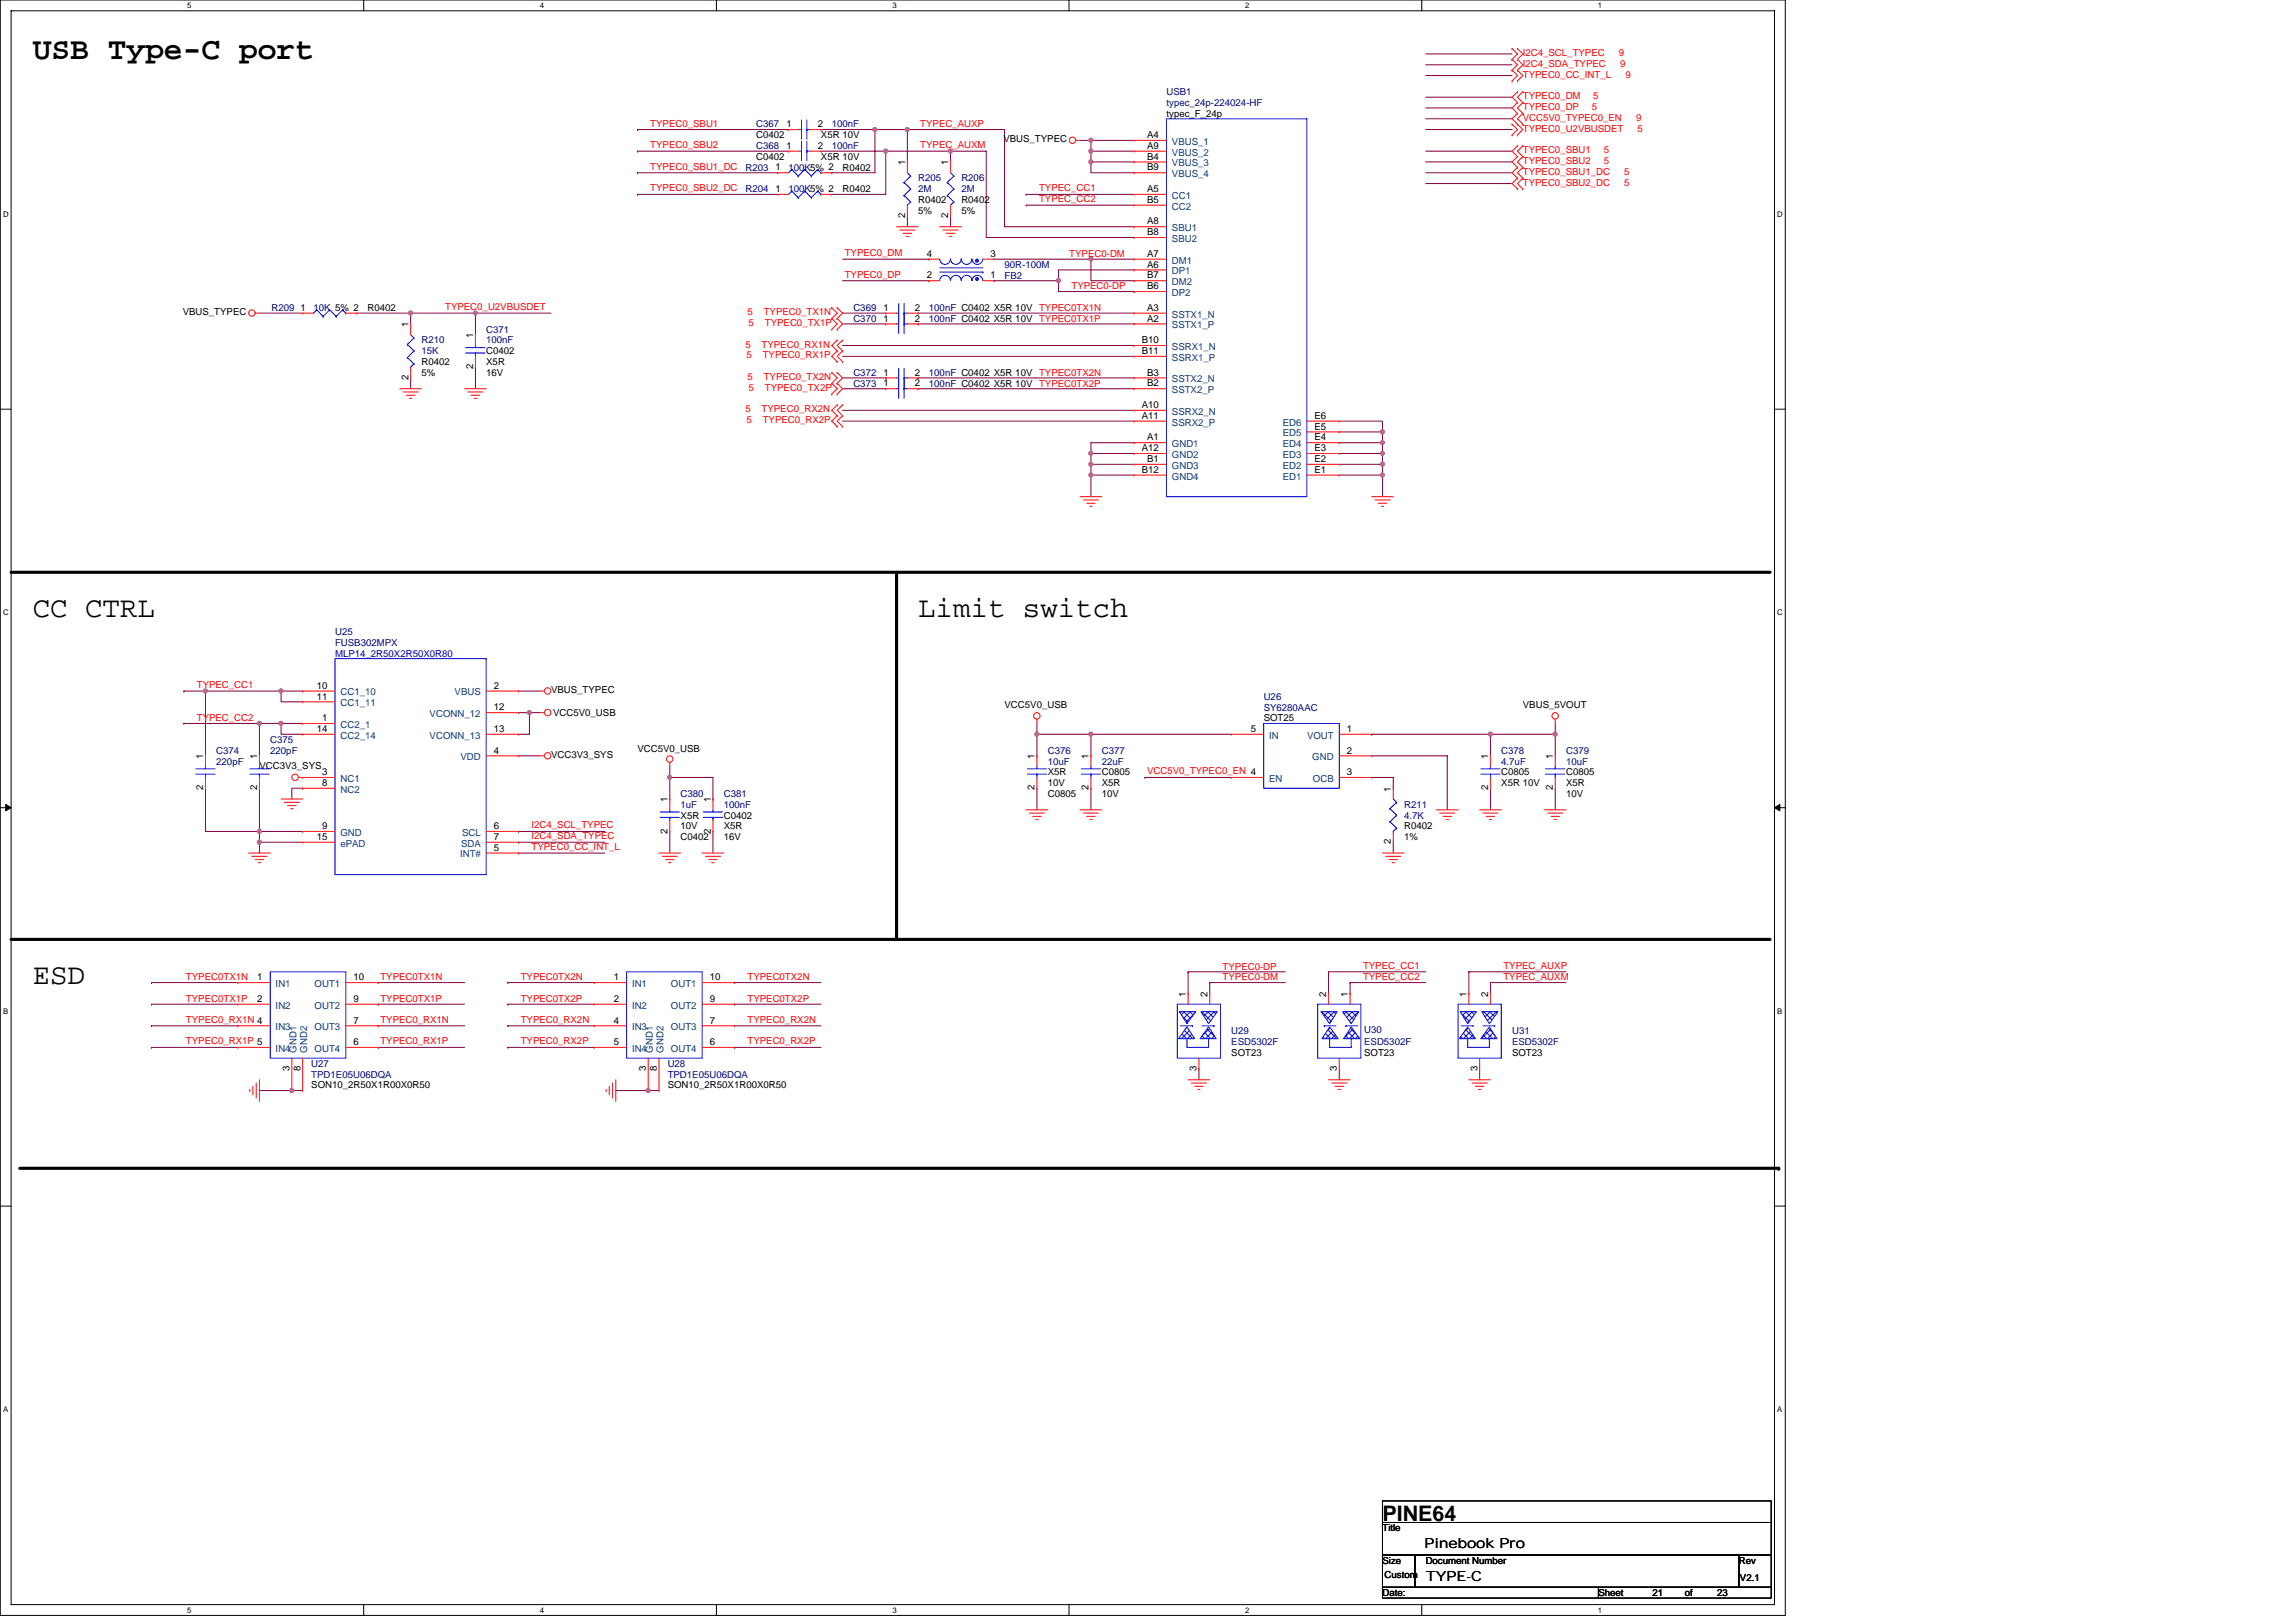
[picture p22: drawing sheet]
<svg xmlns="http://www.w3.org/2000/svg" width="297mm" height="210mm" viewBox="0 0 297 210" stroke-linecap="round" stroke-linejoin="round" font-family="sans-serif">
<defs><g id="words">
<text font-size="4" x="4.2" y="7.6">USB Type-C port</text>
<g font-size="3.8">
<text x="4.2" y="79.8">CC CTRL</text>
<text x="118.8" y="79.8">Limit switch</text>
<text x="4.2" y="127.3">ESD</text>
</g>
<text font-size="2.8" x="178.9" y="196.7">PINE64</text>
<g font-size="1.8">
<text x="184.3" y="200.2">Pinebook Pro</text>
<text x="184.4" y="204.6">TYPE-C</text>
</g>
<g font-size="1.2" fill="#f00">
<text x="197" y="10.1">TYPEC0_CC_INT_L</text>
<text x="197" y="8.7">I2C4_SDA_TYPEC</text>
<text x="197" y="7.3">I2C4_SCL_TYPEC</text>
<text x="209.4" y="7.3">9</text>
<text x="209.6" y="8.7">9</text>
<text x="210.3" y="10.1">9</text>
<text x="84.1" y="16.4">TYPEC0_SBU1</text>
<text x="119.1" y="16.4">TYPEC_AUXP</text>
<text x="197" y="12.8">TYPEC0_DM</text>
<text x="197" y="14.2">TYPEC0_DP</text>
<text x="197" y="15.6">VCC5V0_TYPEC0_EN</text>
<text x="197" y="17">TYPEC0_U2VBUSDET</text>
<text x="205.9" y="14.2">5</text>
<text x="206.1" y="12.8">5</text>
<text x="211.7" y="15.6">9</text>
<text x="211.8" y="17">5</text>
<text x="84.1" y="22">TYPEC0_SBU1_DC</text>
<text x="84.1" y="19.2">TYPEC0_SBU2</text>
<text x="119.1" y="19.2">TYPEC_AUXM</text>
<text x="197" y="21.2">TYPEC0_SBU2</text>
<text x="197" y="19.8">TYPEC0_SBU1</text>
<text x="197" y="22.6">TYPEC0_SBU1_DC</text>
<text x="207.5" y="21.2">5</text>
<text x="207.5" y="19.8">5</text>
<text x="210.1" y="22.6">5</text>
<text x="84.1" y="24.8">TYPEC0_SBU2_DC</text>
<text x="134.4" y="24.8">TYPEC_CC1</text>
<text x="134.4" y="26.2">TYPEC_CC2</text>
<text x="197" y="24">TYPEC0_SBU2_DC</text>
<text x="210.1" y="24">5</text>
<text x="109.3" y="33.1">TYPEC0_DM</text>
<text x="109.3" y="35.9">TYPEC0_DP</text>
<text x="138.3" y="33.3">TYPEC0-DM</text>
<text x="57.6" y="40.1">TYPEC0_U2VBUSDET</text>
<text x="96.7" y="40.8">5</text>
<text x="98.8" y="40.8">TYPEC0_TX1N</text>
<text x="138.6" y="37.4">TYPEC0-DP</text>
<text x="96.4" y="45">5</text>
<text x="96.6" y="46.4">5</text>
<text x="96.9" y="42.2">5</text>
<text x="98.5" y="45">TYPEC0_RX1N</text>
<text x="98.7" y="46.4">TYPEC0_RX1P</text>
<text x="99" y="42.2">TYPEC0_TX1P</text>
<text x="96.4" y="53.4">5</text>
<text x="96.7" y="49.2">5</text>
<text x="96.9" y="50.6">5</text>
<text x="98.5" y="53.4">TYPEC0_RX2N</text>
<text x="98.8" y="49.2">TYPEC0_TX2N</text>
<text x="99" y="50.6">TYPEC0_TX2P</text>
<text x="96.6" y="54.8">5</text>
<text x="98.7" y="54.8">TYPEC0_RX2P</text>
<text x="25.5" y="89">TYPEC_CC1</text>
<text x="25.5" y="93.2">TYPEC_CC2</text>
<text x="148.4" y="100.2">VCC5V0_TYPEC0_EN 4</text>
<text x="68.8" y="107.2">I2C4_SCL_TYPEC</text>
<text x="68.8" y="110">TYPEC0_CC_INT_L</text>
<text x="68.8" y="108.6">I2C4_SDA_TYPEC</text>
<text x="158.2" y="125.5">TYPEC0-DP</text>
<text x="176.3" y="125.3">TYPEC_CC1</text>
<text x="194.5" y="125.3">TYPEC_AUXP</text>
<text x="24.1" y="126.9">TYPEC0TX1N</text>
<text x="24.1" y="129.6">TYPEC0TX1P</text>
<text x="49.2" y="126.9">TYPEC0TX1N</text>
<text x="49.2" y="129.6">TYPEC0TX1P</text>
<text x="67.4" y="129.6">TYPEC0TX2P</text>
<text x="67.4" y="126.9">TYPEC0TX2N</text>
<text x="96.7" y="129.6">TYPEC0TX2P</text>
<text x="96.7" y="126.9">TYPEC0TX2N</text>
<text x="158.2" y="126.9">TYPEC0-DM</text>
<text x="176.3" y="126.7">TYPEC_CC2</text>
<text x="194.5" y="126.7">TYPEC_AUXM</text>
<text x="24.1" y="135.1">TYPEC0_RX1P 5</text>
<text x="24.1" y="132.3">TYPEC0_RX1N 4</text>
<text x="49.2" y="135.1">TYPEC0_RX1P</text>
<text x="49.2" y="132.3">TYPEC0_RX1N</text>
<text x="67.4" y="132.3">TYPEC0_RX2N</text>
<text x="67.4" y="135.1">TYPEC0_RX2P</text>
<text x="96.7" y="132.3">TYPEC0_RX2N</text>
<text x="96.7" y="135.1">TYPEC0_RX2P</text>
</g>
<g font-size="1.2" fill="#000080">
<text x="97.8" y="16.5">C367</text>
<text x="107.6" y="16.5">100nF</text>
<text x="150.9" y="12.3">USB1</text>
<text x="150.9" y="13.7">typec_24p-224024-HF</text>
<text x="96.4" y="22.1">R203</text>
<text x="97.8" y="19.3">C368</text>
<text x="102" y="22.1">100K5% 2</text>
<text x="107.6" y="19.3">100nF</text>
<text x="118.8" y="23.5">R205</text>
<text x="124.4" y="23.5">R206</text>
<text x="96.4" y="24.9">R204</text>
<text x="102" y="24.9">100K5% 2</text>
<text x="118.8" y="24.9">2M</text>
<text x="124.4" y="24.9">2M</text>
<text x="130" y="34.6">90R-100M</text>
<text x="35.1" y="40.2">R209</text>
<text x="40.6" y="40.2">10K 5% 2</text>
<text x="110.4" y="41.6">C370</text>
<text x="110.4" y="40.2">C369</text>
<text x="120.2" y="41.6">100nF C0402 X5R 10V TYPEC0TX1P</text>
<text x="120.2" y="40.2">100nF C0402 X5R 10V TYPEC0TX1N</text>
<text x="130" y="36">FB2</text>
<text x="54.5" y="44.4">R210</text>
<text x="54.5" y="45.8">15K</text>
<text x="62.9" y="43">C371</text>
<text x="62.9" y="44.4">100nF</text>
<text x="110.4" y="48.6">C372</text>
<text x="110.4" y="50">C373</text>
<text x="120.2" y="48.6">100nF C0402 X5R 10V TYPEC0TX2N</text>
<text x="120.2" y="50">100nF C0402 X5R 10V TYPEC0TX2P</text>
<text x="43.3" y="82.1">U25</text>
<text x="43.3" y="83.5">FUSB302MPX</text>
<text x="163.5" y="90.5">U26</text>
<text x="163.5" y="91.9">SY6280AAC</text>
<text x="28" y="97.5">C374</text>
<text x="28" y="98.9">220pF</text>
<text x="35" y="96.1">C375</text>
<text x="35" y="97.5">220pF</text>
<text x="135.5" y="97.5">C376</text>
<text x="135.5" y="98.9">10uF</text>
<text x="142.5" y="97.5">C377</text>
<text x="142.5" y="98.9">22uF</text>
<text x="194.2" y="97.5">C378</text>
<text x="194.2" y="98.9">4.7uF</text>
<text x="202.6" y="97.5">C379</text>
<text x="202.6" y="98.9">10uF</text>
<text x="88" y="103.1">C380</text>
<text x="88" y="104.5">1uF</text>
<text x="93.6" y="103.1">C381</text>
<text x="93.6" y="104.5">100nF</text>
<text x="181.6" y="104.5">R211</text>
<text x="181.6" y="105.9">4.7K</text>
<text x="159.3" y="133.8">U29</text>
<text x="159.3" y="135.2">ESD5302F</text>
<text x="176.5" y="133.7">U30</text>
<text x="176.5" y="135.2">ESD5302F</text>
<text x="195.6" y="133.8">U31</text>
<text x="195.6" y="135.2">ESD5302F</text>
<text x="40.3" y="138">U27</text>
<text x="40.3" y="139.4">TPD1E05U06DQA</text>
<text x="86.4" y="138">U28</text>
<text x="86.4" y="139.4">TPD1E05U06DQA</text>
</g>
<g font-size="1.2">
<text x="97.8" y="17.9">C0402</text>
<text x="101.7" y="16.5">1</text>
<text x="105.8" y="16.5">2</text>
<text x="106.2" y="17.9">X5R 10V</text>
<text x="148.4" y="17.9">A4</text>
<text x="150.9" y="15.1">typec_F_24p</text>
<text x="97.8" y="20.7">C0402</text>
<text x="100.3" y="22.1">1</text>
<text x="101.7" y="19.3">1</text>
<text x="105.8" y="19.3">2</text>
<text x="106.2" y="20.7">X5R 10V</text>
<text x="109" y="22.1">R0402</text>
<text x="117.1" y="21.4" transform="rotate(-90 117.1 21.4)">1</text>
<text x="122.7" y="21.4" transform="rotate(-90 122.7 21.4)">1</text>
<text x="129.8" y="18.4">VBUS_TYPEC</text>
<text x="148.4" y="19.3">A9</text>
<text x="148.4" y="22.1">B9</text>
<text x="148.4" y="20.7">B4</text>
<text x="100.3" y="24.8">1</text>
<text x="109" y="24.9">R0402</text>
<text x="117.1" y="28.2" transform="rotate(-90 117.1 28.2)">2</text>
<text x="118.8" y="26.3">R0402</text>
<text x="118.8" y="27.7">5%</text>
<text x="122.7" y="28.2" transform="rotate(-90 122.7 28.2)">2</text>
<text x="124.4" y="26.3">R0402</text>
<text x="124.4" y="27.7">5%</text>
<text x="148.4" y="24.8">A5</text>
<text x="148.4" y="29">A8</text>
<text x="148.4" y="26.2">B5</text>
<text x="119.9" y="33.2">4</text>
<text x="128.1" y="33.2">3</text>
<text x="148.4" y="34.6">A6</text>
<text x="148.4" y="33.2">A7</text>
<text x="148.4" y="30.4">B8</text>
<text x="23.6" y="40.8">VBUS_TYPEC</text>
<text x="38.9" y="40.2">1</text>
<text x="47.5" y="40.2">R0402</text>
<text x="114.3" y="41.6">1</text>
<text x="114.3" y="40.2">1</text>
<text x="118.4" y="41.6">2</text>
<text x="118.4" y="40.2">2</text>
<text x="119.9" y="36">2</text>
<text x="128.1" y="36">1</text>
<text x="148.4" y="41.6">A2</text>
<text x="148.4" y="40.2">A3</text>
<text x="148.4" y="36">B7</text>
<text x="148.4" y="37.4">B6</text>
<text x="52.8" y="42.3" transform="rotate(-90 52.8 42.3)">1</text>
<text x="54.5" y="47.2">R0402</text>
<text x="61.2" y="47.8" transform="rotate(-90 61.2 47.8)">2</text>
<text x="61.2" y="43.7" transform="rotate(-90 61.2 43.7)">1</text>
<text x="62.9" y="45.8">C0402</text>
<text x="62.9" y="47.2">X5R</text>
<text x="147.7" y="45.8">B11</text>
<text x="147.7" y="44.4">B10</text>
<text x="52.8" y="49.2" transform="rotate(-90 52.8 49.2)">2</text>
<text x="54.5" y="48.6">5%</text>
<text x="62.9" y="48.6">16V</text>
<text x="114.3" y="48.6">1</text>
<text x="114.3" y="50">1</text>
<text x="118.4" y="48.6">2</text>
<text x="118.4" y="50">2</text>
<text x="147.7" y="52.8">A10</text>
<text x="148.4" y="48.6">B3</text>
<text x="148.4" y="50">B2</text>
<text x="147.7" y="54.2">A11</text>
<text x="147.7" y="58.4">A12</text>
<text x="148.4" y="57">A1</text>
<text x="148.4" y="59.8">B1</text>
<text x="170" y="59.8">E2</text>
<text x="170" y="58.4">E3</text>
<text x="170" y="57">E4</text>
<text x="170" y="55.6">E5</text>
<text x="170" y="54.2">E6</text>
<text x="147.7" y="61.2">B12</text>
<text x="170" y="61.2">E1</text>
<text x="41" y="89.1">10</text>
<text x="63.9" y="89.1">2</text>
<text x="71.3" y="89.7">VBUS_TYPEC</text>
<text x="41" y="90.5">11</text>
<text x="41" y="94.7">14</text>
<text x="41.7" y="93.3">1</text>
<text x="63.9" y="91.9">12</text>
<text x="63.9" y="94.7">13</text>
<text x="71.6" y="92.6">VCC5V0_USB</text>
<text x="130" y="91.7">VCC5V0_USB</text>
<text x="161.8" y="94.7">5</text>
<text x="163.5" y="93.3">SOT25</text>
<text x="174.2" y="94.7">1</text>
<text x="197" y="91.7">VBUS_5VOUT</text>
<text x="26.3" y="98.2" transform="rotate(-90 26.3 98.2)">1</text>
<text x="33.3" y="98.2" transform="rotate(-90 33.3 98.2)">1</text>
<text x="33.6" y="99.5">VCC3V3_SYS</text>
<text x="41.7" y="100.3">3</text>
<text x="41.7" y="101.7">8</text>
<text x="63.9" y="97.5">4</text>
<text x="71.3" y="98.1">VCC3V3_SYS</text>
<text x="82.5" y="97.2">VCC5V0_USB</text>
<text x="133.9" y="98.2" transform="rotate(-90 133.9 98.2)">1</text>
<text x="135.5" y="100.3">X5R</text>
<text x="135.5" y="101.7">10V</text>
<text x="140.8" y="98.2" transform="rotate(-90 140.8 98.2)">1</text>
<text x="142.5" y="100.3">C0805</text>
<text x="142.5" y="101.7">X5R</text>
<text x="174.2" y="97.5">2</text>
<text x="174.2" y="100.3">3</text>
<text x="192.5" y="98.2" transform="rotate(-90 192.5 98.2)">1</text>
<text x="194.2" y="100.3">C0805</text>
<text x="194.2" y="101.7">X5R 10V</text>
<text x="200.9" y="98.2" transform="rotate(-90 200.9 98.2)">1</text>
<text x="202.6" y="100.3">C0805</text>
<text x="202.6" y="101.7">X5R</text>
<text x="26.3" y="102.3" transform="rotate(-90 26.3 102.3)">2</text>
<text x="33.3" y="102.3" transform="rotate(-90 33.3 102.3)">2</text>
<text x="41.7" y="107.3">9</text>
<text x="63.9" y="107.3">6</text>
<text x="86.4" y="107.8" transform="rotate(-90 86.4 107.8)">2</text>
<text x="86.4" y="103.8" transform="rotate(-90 86.4 103.8)">1</text>
<text x="88" y="105.9">X5R</text>
<text x="88" y="107.3">10V</text>
<text x="91.9" y="107.8" transform="rotate(-90 91.9 107.8)">2</text>
<text x="91.9" y="103.8" transform="rotate(-90 91.9 103.8)">1</text>
<text x="93.6" y="105.9">C0402</text>
<text x="93.6" y="107.3">X5R</text>
<text x="133.9" y="102.3" transform="rotate(-90 133.9 102.3)">2</text>
<text x="135.5" y="103.1">C0805</text>
<text x="140.8" y="102.3" transform="rotate(-90 140.8 102.3)">2</text>
<text x="142.5" y="103.1">10V</text>
<text x="180" y="102.4" transform="rotate(-90 180 102.4)">1</text>
<text x="181.6" y="107.3">R0402</text>
<text x="192.5" y="102.3" transform="rotate(-90 192.5 102.3)">2</text>
<text x="200.9" y="102.3" transform="rotate(-90 200.9 102.3)">2</text>
<text x="202.6" y="103.1">10V</text>
<text x="41" y="108.7">15</text>
<text x="63.9" y="110.1">5</text>
<text x="63.9" y="108.7">7</text>
<text x="88" y="108.7">C0402</text>
<text x="93.6" y="108.7">16V</text>
<text x="180" y="109.2" transform="rotate(-90 180 109.2)">2</text>
<text x="181.6" y="108.7">1%</text>
<text x="33.3" y="126.8">1</text>
<text x="33.3" y="129.6">2</text>
<text x="45.7" y="129.6">9</text>
<text x="45.7" y="126.8">10</text>
<text x="79.4" y="126.8">1</text>
<text x="79.4" y="129.6">2</text>
<text x="91.8" y="129.6">9</text>
<text x="91.8" y="126.8">10</text>
<text x="153.4" y="128.9" transform="rotate(-90 153.4 128.9)">1</text>
<text x="156.2" y="128.9" transform="rotate(-90 156.2 128.9)">2</text>
<text x="171.6" y="128.9" transform="rotate(-90 171.6 128.9)">2</text>
<text x="174.4" y="128.9" transform="rotate(-90 174.4 128.9)">1</text>
<text x="189.7" y="128.9" transform="rotate(-90 189.7 128.9)">1</text>
<text x="192.5" y="128.9" transform="rotate(-90 192.5 128.9)">2</text>
<text x="45.7" y="135.2">6</text>
<text x="45.7" y="132.4">7</text>
<text x="79.4" y="132.4">4</text>
<text x="79.4" y="135.2">5</text>
<text x="91.8" y="135.2">6</text>
<text x="91.8" y="132.4">7</text>
<text x="159.3" y="136.6">SOT23</text>
<text x="176.5" y="136.6">SOT23</text>
<text x="195.6" y="136.6">SOT23</text>
<text x="37.5" y="138.6" transform="rotate(-90 37.5 138.6)">3</text>
<text x="38.9" y="138.6" transform="rotate(-90 38.9 138.6)">8</text>
<text x="40.3" y="140.8">SON10_2R50X1R00X0R50</text>
<text x="83.6" y="138.6" transform="rotate(-90 83.6 138.6)">3</text>
<text x="85" y="138.6" transform="rotate(-90 85 138.6)">8</text>
<text x="86.4" y="140.8">SON10_2R50X1R00X0R50</text>
<text x="154.8" y="138.6" transform="rotate(-90 154.8 138.6)">3</text>
<text x="173" y="138.6" transform="rotate(-90 173 138.6)">3</text>
<text x="191.1" y="138.6" transform="rotate(-90 191.1 138.6)">3</text>
<text x="178.9" y="198.1">Title</text>
<text x="178.9" y="202.3">Size</text>
<text x="184.4" y="202.3">Document Number</text>
<text x="225" y="202.3">Rev</text>
<text x="178.9" y="206.5">Date:</text>
<text x="179.1" y="204.1">Custom</text>
<text x="206.8" y="206.5">Sheet</text>
<text x="213.8" y="206.5">21</text>
<text x="218" y="206.5">of</text>
<text x="222.2" y="206.5">23</text>
<text x="225.1" y="204.5">V2.1</text>
</g>
<g font-size="1.2" fill="#004080">
<text x="151.6" y="18.7">VBUS_1</text>
<text x="151.6" y="20.1">VBUS_2</text>
<text x="151.6" y="22.9">VBUS_4</text>
<text x="151.6" y="21.5">VBUS_3</text>
<text x="151.6" y="25.7">CC1</text>
<text x="151.6" y="29.9">SBU1</text>
<text x="151.6" y="27.1">CC2</text>
<text x="151.6" y="35.5">DP1</text>
<text x="151.6" y="34.1">DM1</text>
<text x="151.6" y="31.3">SBU2</text>
<text x="151.6" y="41.1">SSTX1_N</text>
<text x="151.6" y="36.9">DM2</text>
<text x="151.6" y="38.3">DP2</text>
<text x="151.6" y="42.5">SSTX1_P</text>
<text x="151.6" y="46.7">SSRX1_P</text>
<text x="151.6" y="45.3">SSRX1_N</text>
<text x="151.6" y="53.7">SSRX2_N</text>
<text x="151.6" y="49.5">SSTX2_N</text>
<text x="151.6" y="50.9">SSTX2_P</text>
<text x="151.6" y="57.8">GND1</text>
<text x="151.6" y="55.1">SSRX2_P</text>
<text x="151.6" y="59.2">GND2</text>
<text x="165.9" y="59.2">ED3</text>
<text x="165.9" y="57.8">ED4</text>
<text x="165.9" y="56.5">ED5</text>
<text x="165.9" y="55.1">ED6</text>
<text x="151.6" y="62">GND4</text>
<text x="151.6" y="60.6">GND3</text>
<text x="165.9" y="62">ED1</text>
<text x="165.9" y="60.6">ED2</text>
<text x="44" y="90">CC1_10</text>
<text x="58.8" y="90">VBUS</text>
<text x="44" y="94.2">CC2_1</text>
<text x="44" y="91.4">CC1_11</text>
<text x="44" y="95.6">CC2_14</text>
<text x="55.6" y="92.8">VCONN_12</text>
<text x="55.6" y="95.6">VCONN_13</text>
<text x="164.2" y="95.6">IN</text>
<text x="169.1" y="95.6">VOUT</text>
<text x="44" y="101.2">NC1</text>
<text x="59.6" y="98.4">VDD</text>
<text x="164.2" y="101.2">EN</text>
<text x="169.8" y="98.4">GND</text>
<text x="169.9" y="101.2">OCB</text>
<text x="44" y="102.6">NC2</text>
<text x="44" y="108.1">GND</text>
<text x="44" y="109.5">ePAD</text>
<text x="59.5" y="110.9">INT#</text>
<text x="59.6" y="109.5">SDA</text>
<text x="59.8" y="108.1">SCL</text>
<text x="35.7" y="127.7">IN1</text>
<text x="35.7" y="130.5">IN2</text>
<text x="40.7" y="130.5">OUT2</text>
<text x="40.7" y="127.7">OUT1</text>
<text x="81.8" y="127.7">IN1</text>
<text x="81.8" y="130.5">IN2</text>
<text x="86.8" y="130.5">OUT2</text>
<text x="86.8" y="127.7">OUT1</text>
<text x="35.7" y="133.3">IN3</text>
<text x="35.7" y="136.1">IN4</text>
<text x="38.4" y="136.2" transform="rotate(-90 38.4 136.2)">GND1</text>
<text x="39.7" y="136.2" transform="rotate(-90 39.7 136.2)">GND2</text>
<text x="40.7" y="136.1">OUT4</text>
<text x="40.7" y="133.3">OUT3</text>
<text x="81.8" y="133.3">IN3</text>
<text x="81.8" y="136.1">IN4</text>
<text x="84.5" y="136.2" transform="rotate(-90 84.5 136.2)">GND1</text>
<text x="85.8" y="136.2" transform="rotate(-90 85.8 136.2)">GND2</text>
<text x="86.8" y="136.1">OUT4</text>
<text x="86.8" y="133.3">OUT3</text>
</g>
<text font-size="1.2" fill="#0000a0" x="43.3" y="84.9">MLP14_2R50X2R50X0R80</text>
<g font-size="1">
<text x="24.2" y="1.1">5</text>
<text x="69.8" y="1.1">4</text>
<text x="115.5" y="1.1">3</text>
<text x="161.1" y="1.1">2</text>
<text x="206.7" y="1.1">1</text>
<text x=".4" y="28.1">D</text>
<text x="229.9" y="28.1">D</text>
<text x=".4" y="79.6">C</text>
<text x="229.9" y="79.6">C</text>
<text x=".4" y="131.2">B</text>
<text x="229.9" y="131.2">B</text>
<text x=".4" y="182.7">A</text>
<text x="229.9" y="182.7">A</text>
<text x="24.2" y="208.7">5</text>
<text x="69.8" y="208.7">4</text>
<text x="115.5" y="208.7">3</text>
<text x="161.1" y="208.7">2</text>
<text x="206.7" y="208.7">1</text>
</g>
</g></defs>
<path d="M0 0h231v209h-231zM1.4 1.4h228.2v206.2h-228.2z" fill="none" stroke="#000" stroke-width=".13"/>
<g fill="#fff">
<path d="M24.2 .1h.6v1.2h-.6z"/>
<path d="M24.2 207.8h.6v1.1h-.6z"/>
</g>
<path d="M47.1 0v1.4M47.1 207.6v1.4" fill="none" stroke="#000" stroke-width=".13"/>
<g fill="#fff">
<path d="M69.8 .1h.6v1.2h-.6z"/>
<path d="M69.8 207.8h.6v1.1h-.6z"/>
</g>
<path d="M92.7 0v1.4M92.7 207.6v1.4" fill="none" stroke="#000" stroke-width=".13"/>
<g fill="#fff">
<path d="M115.5 .1h.5v1.2h-.5z"/>
<path d="M115.5 207.8h.5v1.1h-.5z"/>
</g>
<path d="M138.3 0v1.4M138.3 207.6v1.4" fill="none" stroke="#000" stroke-width=".13"/>
<g fill="#fff">
<path d="M161.1 .1h.5v1.2h-.5z"/>
<path d="M161.1 207.8h.5v1.1h-.5z"/>
</g>
<path d="M183.9 0v1.4M183.9 207.6v1.4" fill="none" stroke="#000" stroke-width=".13"/>
<g fill="#fff">
<path d="M206.7 .1h.6v1.2h-.6z"/>
<path d="M206.7 207.8h.6v1.1h-.6z"/>
<path d="M.4 27.2h.7v1.1h-.7z"/>
<path d="M229.9 27.2h.7v1.1h-.7z"/>
<path d="M.4 78.7h.7v1.1h-.7z"/>
<path d="M229.9 78.7h.7v1.1h-.7z"/>
</g>
<path d="M0 52.9h1.4M229.6 52.9h1.4" fill="none" stroke="#000" stroke-width=".13"/>
<g fill="#fff">
<path d="M.4 130.3h.7v1.1h-.7z"/>
<path d="M229.9 130.3h.7v1.1h-.7z"/>
</g>
<path d="M0 104.5h1.4M229.6 104.5h1.4" fill="none" stroke="#000" stroke-width=".13"/>
<path d="M.7 104.1l.7 .4-.7 .4zM229.6 104.5l.7-.4v.8z" fill="#000" stroke="#000" stroke-width=".13"/>
<g fill="#fff">
<path d="M.4 181.8h.7v1.1h-.7z"/>
<path d="M229.9 181.8h.7v1.1h-.7z"/>
</g>
<path d="M0 156h1.4M229.6 156h1.4M178.9 194.2h50.2v2.8h-50.2zM178.9 197h50.2v4.2h-50.2zM178.9 201.2h4.1v4.2h-4.1zM178.9 205.4h27.9v1.4h-27.9zM183 201.2h42v4.2h-42zM206.8 205.4h22.3v1.4h-22.3zM225 201.2h4.1v4.2h-4.1z" fill="none" stroke="#000" stroke-width=".13"/>
<path d="M1.4 74h227.6M116 74v47.5M1.4 121.5h227.6M2.6 151.2h227.5M230.1 151.2h.1" fill="none" stroke="#000" stroke-width=".4"/>
<g fill="none" stroke="#800040" stroke-width=".13">
<path d="M82.5 16.8h.1M82.5 19.6h.1M82.5 19.6h19.5M82.5 16.8h19.5M106.2 16.8h7M106.2 19.6h8.4M113.2 16.8h.1M113.2 16.8v5.6h-5.6M113.2 16.8h16.8v12.5h16.7M114.6 19.6v5.5h-7M114.6 19.6h.1M114.6 19.6h8.4"/>
<path d="M117.4 16.8v4.2M117.4 16.8h.1M123 19.6v1.4M123 19.6h4.6v11.1h19.1M139.7 18.2h1.4M141.1 19.6h.1M141.1 18.2v1.4M141.1 18.2h.1M141.1 19.6v1.4M141.1 19.6h5.6M141.1 18.2h5.6M184.4 12.6h11.2"/>
<path d="M184.4 14h11.2M184.4 15.4h11.2M184.4 7h11.2M184.4 8.4h11.2M184.4 9.8h11.2M184.4 16.8h11.2M184.4 19.6h11.2M82.5 25.1h.1M82.5 22.4h.1M82.5 25.1h18.1M82.5 22.4h18.1M109 33.5h11.2"/>
<path d="M109 36.3h11.2M117.4 27.9v1.4M120.2 33.5h.1M120.2 36.3h.1M123 27.9v1.4M128.6 36.3h.1M128.6 33.5h18.1M128.6 36.3h8.3M132.8 25.1h.1M132.8 26.5h.1M132.8 25.1h13.9M132.8 26.5h13.9"/>
<path d="M136.9 36.3v1.4h9.8M141.1 33.5v2.8h5.6M141.1 33.5h.1M141.1 21h.1M141.1 21v1.4h5.6M141.1 21h5.6M146.7 37.7h.1M146.7 34.9h-9.8v1.4M184.4 22.4h11.2M184.4 23.7h11.2M184.4 21h11.2M33.6 40.5h5.6"/>
<path d="M46.1 40.5h7M53.1 48.9v1.4M53.1 40.5v1.4M53.1 40.5h.1M53.1 40.5h8.4M61.5 47.5v2.8M61.5 40.5v2.8M61.5 40.5h9.8M109 53.1h37.7M109 54.5h37.7M109 44.7h37.7M109 46.1h37.7"/>
<path d="M109 40.5h5.6M109 41.9h5.6M109 48.9h5.6M109 50.3h5.6M118.8 40.5h.1M118.8 41.9h.1M118.8 50.3h.1M118.8 48.9h.1M118.8 40.5h27.9M118.8 41.9h27.9M118.8 50.3h27.9M118.8 48.9h27.9"/>
<path d="M141.1 58.7h.1M141.1 58.7v1.4M141.1 58.7h5.6M146.7 57.3h-5.6v1.4M173.3 54.5h5.6v1.4M173.3 58.7h5.6M173.3 57.3h5.6M173.3 55.9h5.6M178.9 57.3v1.4M178.9 57.3h.1M178.9 58.7h.1M178.9 58.7v1.4"/>
<path d="M178.9 55.9h.1M178.9 55.9v1.4M141.1 60.1h.1M141.1 60.1v1.4M141.1 61.5h.1M141.1 61.5v2.8M141.1 60.1h5.6M141.1 61.5h5.6M173.3 60.1h5.6M173.3 61.5h5.6M178.9 60.1h.1M178.9 60.1v1.4"/>
<path d="M178.9 61.5h.1M178.9 61.5v2.8M23.8 93.6h.1M23.8 89.4h.1M23.8 93.6h12.6M23.8 89.4h12.6M26.6 89.4v8.4M26.6 89.4h.1M33.6 93.6v4.2M33.6 93.6h.1M36.4 93.6v1.4h2.8M36.4 93.6h2.8"/>
<path d="M36.4 89.4v1.4h2.8M36.4 89.4h2.8M67.1 97.8h2.8M67.1 89.4h2.8M67.1 92.2h1.4M68.5 92.2h1.4M68.5 92.2v2.8h-1.4M68.5 92.2h.1M86.7 99.2v1.4M134.2 95v2.8M134.2 95h.1M134.2 93.6v1.4"/>
<path d="M134.2 95h25.1M141.1 95h.1M141.1 95v2.8M177.5 95h.1M177.5 97.8h9.7v7M177.5 95h23.7M192.8 95v2.8M192.8 95h.1M201.2 93.6v1.4M201.2 95v2.8M26.6 102v5.6h7M33.6 102h.1"/>
<path d="M33.6 107.6h5.6M33.6 107.6v1.4M33.6 109h5.6M33.6 109h.1M33.6 102v5.6M33.6 109v1.4M39.2 102h-1.4v1.4M39.2 102h.1M67.1 110.4h.1M67.1 107.6h.1M67.1 109h.1M67.1 110.4h11.2"/>
<path d="M67.1 107.6h11.2M67.1 109h11.2M86.7 107.6v2.8M86.7 100.6h.1M86.7 100.6h5.5v2.8M86.7 100.6v2.8M92.2 107.6v2.8M134.2 102v2.8M141.1 102v2.8M148.1 100.6h.1M148.1 100.6h11.2M177.5 100.6h2.8v1.4"/>
<path d="M180.3 109v1.4M192.8 102v2.8M201.2 102v2.8M19.6 127.1h.1M19.6 129.9h.1M19.6 135.5h.1M19.6 132.7h.1M19.6 127.1h11.2M19.6 129.9h11.2M19.6 132.7h11.2M19.6 135.5h11.2M48.9 127.1h.1"/>
<path d="M48.9 129.9h.1M48.9 135.5h.1M48.9 132.7h.1M48.9 127.1h11.2M48.9 129.9h11.2M48.9 132.7h11.2M48.9 135.5h11.2M65.7 129.9h.1M65.7 127.1h.1M65.7 132.7h.1M65.7 135.5h.1M65.7 127.1h11.2"/>
<path d="M65.7 129.9h11.2M65.7 132.7h11.2M65.7 135.5h11.2M95 129.9h.1M95 127.1h.1M95 132.7h.1M95 135.5h.1M95 127.1h11.2M95 129.9h11.2M95 132.7h11.2M95 135.5h11.2M153.7 125.7h.1"/>
<path d="M153.7 125.7v2.8M153.7 125.7h12.6M155.1 138.3v1.4M156.5 127.1h.1M156.5 127.1v1.4M156.5 127.1h9.8M171.9 125.7h.1M171.9 125.7v2.8M171.9 125.7h12.5M173.3 138.3v1.4M174.7 127.1h.1M174.7 127.1v1.4"/>
<path d="M174.7 127.1h9.7M190 125.7h.1M190 125.7v2.8M190 125.7h12.6M191.4 138.3v1.4M192.8 127.1h.1M192.8 127.1v1.4M192.8 127.1h9.8M33.6 141.1h.1M33.6 141.1h5.6M79.7 141.1h4.2M83.9 141.1h.1"/>
<path d="M83.9 141.1h1.4"/>
</g>
<g fill="#f0f" stroke="#f0f" stroke-width=".13">
<circle cx="36.3" cy="93.6" r=".27"/>
<circle cx="36.3" cy="89.4" r=".27"/>
<circle cx="26.6" cy="89.4" r=".27"/>
<circle cx="33.6" cy="107.6" r=".27"/>
<circle cx="33.6" cy="93.6" r=".27"/>
<circle cx="68.5" cy="92.2" r=".27"/>
<circle cx="141.1" cy="58.7" r=".27"/>
<circle cx="141.1" cy="60.1" r=".27"/>
<circle cx="141.1" cy="61.5" r=".27"/>
<circle cx="141.1" cy="33.5" r=".27"/>
<circle cx="33.6" cy="109" r=".27"/>
<circle cx="141.1" cy="19.5" r=".27"/>
<circle cx="141.1" cy="18.1" r=".27"/>
<circle cx="141.1" cy="20.9" r=".27"/>
<circle cx="117.4" cy="16.8" r=".27"/>
<circle cx="113.2" cy="16.8" r=".27"/>
<circle cx="123" cy="19.5" r=".27"/>
<circle cx="114.6" cy="19.5" r=".27"/>
<circle cx="37.7" cy="141.1" r=".27"/>
<circle cx="83.8" cy="141.1" r=".27"/>
<circle cx="192.8" cy="95" r=".27"/>
<circle cx="141.1" cy="95" r=".27"/>
<circle cx="134.1" cy="95" r=".27"/>
<circle cx="201.2" cy="95" r=".27"/>
<circle cx="61.5" cy="40.5" r=".27"/>
<circle cx="53.1" cy="40.5" r=".27"/>
<circle cx="86.6" cy="100.6" r=".27"/>
<circle cx="136.9" cy="36.3" r=".27"/>
<circle cx="178.8" cy="57.3" r=".27"/>
<circle cx="178.8" cy="58.7" r=".27"/>
<circle cx="178.8" cy="60.1" r=".27"/>
<circle cx="178.8" cy="61.5" r=".27"/>
<circle cx="178.8" cy="55.9" r=".27"/>
</g>
<g fill="none" stroke="#f00" stroke-width=".13">
<path d="M102 19.6h.1M102 19.6h1.4M104.8 19.6h1.4M106.2 19.6h.1M139.2 18.2h.5M195.6 10.5h.1M195.6 9.1h.1M195.6 17.5h.1M195.6 16.1h.1M195.6 7.7h.1M195.6 6.3h.1M195.6 9.1l.7 .7-.7 .7"/>
<path d="M195.6 16.1l.7 .7-.7 .7M195.6 7.7l.7 .7-.7 .7M195.6 6.3l.7 .7-.7 .7M196.3 11.9h.1M196.3 13.3h.1M196.3 14.7h.1M196.3 16.1h.1M196.3 10.5h.1M196.3 9.1h.1M196.3 17.5h.1M196.3 18.9h.1M196.3 7.7h.1"/>
<path d="M196.3 6.3h.1M196.3 11.9l-.7 .7 .7 .7M196.3 13.3l-.7 .7 .7 .7M196.3 14.7l-.7 .7 1.4 1.4-.7 .7M196.3 9.1l.7 .7-.7 .7M196.3 18.9l-.7 .7 .7 .7M196.3 7.7l.7 .7-.7 .7M196.3 6.3l.7 .7-.7 .7M197 13.3h.1M197 11.9h.1M197 14.7h.1M197 16.1h.1"/>
<path d="M197 18.9h.1M197 11.9l-.7 .7 .7 .7M197 13.3l-.7 .7 .7 .7M197 14.7l-.7 .7 .7 .7M197 18.9l-.7 .7 .7 .7M107.6 39.8h.1M107.6 39.8l.7 .7-.7 .7M108.3 39.8h.1M108.3 39.8l.7 .7-.7 .7M116 29.3h2.8M116.4 29.8h2M116.8 30.2h1.1"/>
<path d="M117.2 30.6h.3M120.2 36.3h.1M120.2 33.5h.1M120.2 36.3h1.4M120.2 33.5h1.4M121.6 29.3h2.8M122 29.8h1.9M122.4 30.2h1.1M122.8 30.6h.3M127.2 36.3h1.4M127.2 33.5h1.4M128.6 36.3h.1"/>
<path d="M128.6 33.5h.1M196.3 21.7h.1M196.3 20.3h.1M196.3 24.4h.1M196.3 23.1h.1M196.3 20.3l-.7 .7 .7 .7M196.3 23.1l-.7 .6 .7 .7M196.3 21.7l-.7 .7 .7 .7M197 20.3h.1M197 21.7h.1M197 23.1h.1M197 24.4h.1"/>
<path d="M197 20.3l-.7 .7 .7 .7M197 23.1l-.7 .6 .7 .7M197 21.7l-.7 .7 .7 .7M33 40.5h.6M39.2 40.5h.1M39.2 40.5h1.4M44.7 40.5h1.4M46.1 40.5h.1M51.7 50.3h2.8M52.2 50.7h1.9M52.6 51.1h1.1M53 51.5h.3"/>
<path d="M53.1 41.9h.1M53.1 48.9h.1M53.1 41.9v1.4M53.1 47.5v1.4M60.1 50.3h2.8M60.5 50.7h2M61 51.1h1.1M61.4 51.5h.3M107.6 41.2h.1M107.6 42.6h.1M107.6 49.6h.1M107.6 48.2h.1"/>
<path d="M107.6 51h.1M107.6 41.2l.7 .7-.7 .7M107.6 48.2l.7 .7-.7 .7M107.6 49.6l.7 .7-.7 .7M108.3 41.2h.1M108.3 42.6h.1M108.3 48.2h.1M108.3 49.6h.1M108.3 51h.1M108.3 44h.1M108.3 45.4h.1M108.3 46.8h.1"/>
<path d="M108.3 52.4h.1M108.3 53.8h.1M108.3 55.2h.1M108.3 41.2l.7 .7-.7 .7M108.3 48.2l.7 .7-.7 .7M108.3 49.6l.7 .7-.7 .7M108.3 44l-.7 .7 .7 .7M108.3 45.4l-.7 .7 .7 .7M108.3 52.4l-.7 .7 .7 .7M108.3 53.8l-.7 .7 .7 .7M109 44h.1M109 45.4h.1"/>
<path d="M109 46.8h.1M109 52.4h.1M109 53.8h.1M109 55.2h.1M109 44l-.7 .7 .7 .7M109 45.4l-.7 .7 .7 .7M109 52.4l-.7 .7 .7 .7M109 53.8l-.7 .7 .7 .7M114.6 41.9h.1M114.6 48.9h.1M114.6 41.9h1.4M114.6 48.9h1.4"/>
<path d="M117.4 41.9h1.4M117.4 48.9h1.4M118.8 41.9h.1M118.8 48.9h.1M139.7 64.3h2.8M140.2 64.7h1.9M140.6 65.1h1.1M141 65.5h.3M177.5 64.3h2.8M177.9 64.7h1.9M178.3 65.1h1.1M178.7 65.5h.3"/>
<path d="M33.6 97.8h.1M33.6 97.8v1.4M69.9 92.2h.5M69.9 89.4h.5M69.9 97.8h.5M86.7 98.6v.6M134.2 93v.6M141.1 97.8h.1M141.1 97.8v1.4M159.3 95h.1M159.3 95h4.2M173.3 97.8h4.2"/>
<path d="M173.3 95h4.2M177.5 97.8h.1M177.5 95h.1M201.2 93v.6M201.2 97.8h.1M201.2 97.8v1.4M32.2 110.4h2.8M32.6 110.8h1.9M33 111.2h1.1M33.4 111.6h.3M33.6 102h.1M33.6 100.6v1.4"/>
<path d="M36.4 103.4h2.8M36.8 103.8h1.9M37.2 104.2h1.1M37.6 104.6h.3M38.6 100.6h.6M85.3 110.4h2.8M85.7 110.8h1.9M86.1 111.2h1.1M86.5 111.6h.3M90.8 110.4h2.8M91.3 110.8h1.9M91.7 111.2h1.1"/>
<path d="M92.1 111.6h.3M132.8 104.8h2.7M133.2 105.2h1.9M133.6 105.6h1.1M134 106h.3M139.7 104.8h2.8M140.2 105.2h1.9M140.6 105.6h1.1M141 106h.3M141.1 102h.1M141.1 100.6v1.4M159.3 100.6h.1"/>
<path d="M159.3 100.6h4.2M173.3 100.6h4.2M177.5 100.6h.1M178.9 110.4h2.7M179.3 110.8h1.9M179.7 111.2h1.1M180.1 111.6h.3M185.8 104.8h2.8M186.3 105.2h1.9M186.7 105.6h1.1M187.1 106h.3M191.4 104.8h2.8"/>
<path d="M191.9 105.2h1.9M192.3 105.6h1.1M192.7 106h.3M199.8 104.8h2.8M200.2 105.2h2M200.7 105.6h1.1M201.1 106h.3M201.2 102h.1M201.2 100.6v1.4M33.6 139.7v2.8M76.9 127.1h.1M76.9 129.9h.1"/>
<path d="M76.9 132.7h.1M76.9 135.5h.1M76.9 127.1h4.2M76.9 129.9h4.2M76.9 132.7h4.2M76.9 135.5h4.2M79.7 139.7v2.8M83.9 136.9v4.2M85.3 136.9v4.2M90.8 127.1h4.2M90.8 129.9h4.2M90.8 132.7h4.2"/>
<path d="M90.8 135.5h4.2M95 135.5h.1M95 132.7h.1M95 129.9h.1M95 127.1h.1M153.7 139.7h2.8M171.9 139.7h2.8M190 139.7h2.8M32.3 140.9v.3M32.7 140.5v1.1M33.1 140.1v2M78.4 140.9v.3"/>
<path d="M78.8 140.5v1.1M79.2 140.1v2M83.9 141.1h.1M85.3 141.1h.1M154.1 140.1h2M154.6 140.5h1.1M155 140.9h.3M172.3 140.1h1.9M172.7 140.5h1.1M173.1 140.9h.3M190.5 140.1h1.9M190.9 140.5h1.1"/>
<path d="M191.3 140.9h.3"/>
<circle cx="138.8" cy="18.1" r=".42"/>
<circle cx="32.6" cy="40.5" r=".42"/>
<circle cx="70.8" cy="89.4" r=".42"/>
<circle cx="70.8" cy="97.8" r=".42"/>
<circle cx="70.8" cy="92.2" r=".42"/>
<circle cx="86.6" cy="98.2" r=".42"/>
<circle cx="134.1" cy="92.6" r=".42"/>
<circle cx="201.2" cy="92.6" r=".42"/>
<circle cx="38.2" cy="100.6" r=".42"/>
</g>
<g fill="none" stroke="#00f" stroke-width=".13">
<path d="M103.4 19.6h.3M103.7 18.3v2.5M104.4 18.3v2.5M104.4 19.6h.1M104.4 19.6h.4M121.6 33.5a.69 .69 0 0 0 .7 .7 .69 .69 0 0 0 .7-.7 .7 .7 0 0 0 .7 .7 .7 .7 0 0 0 .7-.7 .7 .7 0 0 0 .6 .7 .7 .7 0 0 0 .7-.7M121.6 36.3a.7 .7 0 0 1 .7-.7 .7 .7 0 0 1 .7 .7 .7 .7 0 0 1 .7-.7 .7 .7 0 0 1 .7 .7 .69 .69 0 0 1 .7-.7 .69 .69 0 0 1 .6 .7M121.6 34.6h5.6M121.6 35.2h5.6M125.8 33.5a.69 .69 0 0 0 .7 .7 .69 .69 0 0 0 .6-.7M125.8 36.3a.69 .69 0 0 1 .7-.7 .69 .69 0 0 1 .6 .7M127.2 35.2h.1"/>
<path d="M41 40.1h.1M41 40.1l-.4 .4M41 40.1l.8 .8M41.8 40.9h.1M42.6 40.1h.1M42.6 40.1l-.8 .8M42.6 40.1l.9 .8M43.5 40.9h.1M44.3 40.1h.1M44.3 40.1l-.8 .8M44.3 40.1l.4 .4M44.7 40.5h.1"/>
<path d="M52.7 44.6h.1M52.7 46.2h.1M52.7 44.6l.8 .8M52.7 46.2l.8 .9M53.1 47.5h.1M53.1 43.3l.4 .4M53.5 43.7h.1M53.5 45.4h.1M53.5 47.1h.1M53.5 43.7l-.8 .9M53.5 45.4l-.8 .8M53.5 47.1l-.4 .4"/>
<path d="M116 41.9h.3M116 48.9h.3M116.3 40.7v2.5M116.3 47.6v2.5M117 40.7v2.5M117 41.9h.1M117 47.6v2.5M117 48.9h.1M117 41.9h.4M117 48.9h.4M32.3 99.5h2.5M33.6 99.2v.3"/>
<path d="M139.9 99.5h2.5M141.1 99.2v.3M163.5 93.6h9.8v8.4h-9.8zM200 99.5h2.5M201.2 99.2v.3M32.3 100.2h2.5M33.6 100.2h.1M33.6 100.2v.4M139.9 100.2h2.5M141.1 100.2h.1M141.1 100.2v.4M200 100.2h2.5"/>
<path d="M201.2 100.2h.1M201.2 100.2v.4M81.1 125.7h9.7v11.2h-9.7zM172 134.4v1.1h2.8v-1.1M172 134.4h.1"/>
</g>
<g fill="#00f" stroke="#00f" stroke-width=".13">
<circle cx="126.4" cy="36.1" r=".2"/>
<circle cx="126.4" cy="33.7" r=".2"/>
</g>
<path d="M174.8 132.9l1.1 1.5h-2.1z" fill="#fff"/>
<path d="M174.8 132.9l1.1 1.5h-2.1z" fill="#00f" stroke="#00f" stroke-width=".13"/>
<path d="M174.1 132.7h.1M174.1 132.7h1.5" fill="none" stroke="#00f" stroke-width=".13"/>
<path d="M173.7 130.9h2.1l-1 1.5z" fill="#fff"/>
<path d="M173.7 130.9h2.1l-1 1.5z" fill="#00f" stroke="#00f" stroke-width=".13"/>
<path d="M171.3 132.7h.1M171.3 132.7h1.5" fill="none" stroke="#00f" stroke-width=".13"/>
<path d="M172 132.9l1.1 1.5h-2.1z" fill="#fff"/>
<path d="M172 132.9l1.1 1.5h-2.1z" fill="#00f" stroke="#00f" stroke-width=".13"/>
<path d="M170.9 130.9h2.1l-1 1.5z" fill="#fff"/>
<path d="M170.9 130.9h2.1l-1 1.5z" fill="#00f" stroke="#00f" stroke-width=".13"/>
<g fill="none" stroke="#00f" stroke-width=".13">
<path d="M103.4 16.8h.3M103.7 15.5v2.5M104.4 15.5v2.5M104.4 16.8h.1M104.4 16.8h.4M102.4 24.7h.1M102.4 24.7l-.4 .4M102.4 24.7l.9 .9M103.3 25.6h.1M104.1 24.7h.1M104.1 24.7l-.8 .9M104.1 24.7l.9 .9"/>
<path d="M105 25.6h.1M105.8 24.7h.1M105.8 24.7l-.8 .9M105.8 24.7l.4 .4M106.2 25.1h.1M117 23.6h.1M117 25.3h.1M117 23.6l.8 .8M117 25.3l.8 .8M117.4 26.5h.1M117.4 22.4l.4 .4M117.8 22.8h.1"/>
<path d="M117.8 24.4h.1M117.8 26.1h.1M117.8 22.8l-.8 .8M117.8 24.4l-.8 .9M117.8 26.1l-.4 .4M60.3 45.7h2.5M60.3 45h2.5M61.5 44.7v.3M61.5 45.7h.1M61.5 45.7v.4M116 50.3h.3M116.3 49v2.5"/>
<path d="M117 49v2.5M117 50.3h.1M117 50.3h.4M25.3 99.5h2.5M26.6 99.2v.3M132.9 99.5h2.5M134.2 99.2v.3M191.6 99.5h2.5M192.8 99.2v.3M25.3 100.2h2.5M26.6 100.2h.1M26.6 100.2v.4"/>
<path d="M85.4 105.7h2.5M85.4 105.1h2.5M86.7 104.8v.3M86.7 105.7h.1M86.7 105.7v.5M132.9 100.2h2.5M134.2 100.2h.1M134.2 100.2v.4M179.8 104.6h.1M179.8 106.3h.1M179.8 104.6l.9 .9M179.8 106.3l.9 .8"/>
<path d="M180.3 107.6h.1M180.3 103.4l.4 .4M180.7 103.8h.1M180.7 105.5h.1M180.7 107.1h.1M180.7 103.8l-.9 .8M180.7 105.5l-.9 .8M180.7 107.1l-.4 .5M191.6 100.2h2.5M192.8 100.2h.1M192.8 100.2v.4M35 125.7h9.7v11.2h-9.7z"/>
<path d="M170.5 129.9h5.6v7h-5.6zM189.9 134.4v1.1h2.8v-1.1M192.7 134.4h.1"/>
</g>
<g fill="none" stroke="#f00" stroke-width=".13">
<path d="M102 16.8h.1M102 16.8h1.4M104.8 16.8h1.4M106.2 16.8h.1M100.6 25.1h.1M100.6 25.1h1.4M106.2 25.1h1.4M107.6 25.1h.1M117.4 21h.1M117.4 27.9h.1M117.4 21v1.4M117.4 26.5v1.4"/>
<path d="M61.5 43.3h.1M61.5 47.5h.1M61.5 43.3v1.4M61.5 46.1v1.4M114.6 50.3h.1M114.6 50.3h1.4M117.4 50.3h1.4M118.8 50.3h.1M26.6 97.8h.1M26.6 97.8v1.4M134.2 97.8h.1M134.2 97.8v1.4"/>
<path d="M192.8 97.8h.1M192.8 97.8v1.4M26.6 102h.1M26.6 100.6v1.4M86.7 103.4h.1M86.7 107.6h.1M86.7 103.4v1.4M86.7 106.2v1.4M134.2 102h.1M134.2 100.6v1.4M180.3 102h.1M180.3 109h.1"/>
<path d="M180.3 102v1.4M180.3 107.6v1.4M192.8 102h.1M192.8 100.6v1.4M30.8 127.1h.1M30.8 129.9h.1M30.8 132.7h.1M30.8 135.5h.1M30.8 127.1h4.2M30.8 129.9h4.2M30.8 132.7h4.2M30.8 135.5h4.2"/>
<path d="M37.8 136.9v4.2M39.2 136.9v4.2M44.7 127.1h4.2M44.7 129.9h4.2M44.7 132.7h4.2M44.7 135.5h4.2M48.9 135.5h.1M48.9 132.7h.1M48.9 129.9h.1M48.9 127.1h.1M171.9 128.5h.1M171.9 128.5v1.4"/>
<path d="M173.3 138.3h.1M173.3 136.9v1.4M174.7 128.5h.1M174.7 128.5v1.4M37.8 141.1h.1M39.2 141.1h.1"/>
</g>
<path d="M189.9 132.9l1 1.5h-2.1z" fill="#fff"/>
<path d="M189.9 132.9l1 1.5h-2.1z" fill="#00f" stroke="#00f" stroke-width=".13"/>
<path d="M189.1 132.7h1.5M190.6 132.7h.1" fill="none" stroke="#00f" stroke-width=".13"/>
<path d="M188.9 130.9h2.1l-1.1 1.5z" fill="#fff"/>
<path d="M188.9 130.9h2.1l-1.1 1.5z" fill="#00f" stroke="#00f" stroke-width=".13"/>
<path d="M191.9 132.7h1.5M193.4 132.7h.1" fill="none" stroke="#00f" stroke-width=".13"/>
<path d="M192.7 132.9l1 1.5h-2.1z" fill="#fff"/>
<path d="M192.7 132.9l1 1.5h-2.1z" fill="#00f" stroke="#00f" stroke-width=".13"/>
<path d="M191.7 130.9h2.1l-1.1 1.5z" fill="#fff"/>
<path d="M191.7 130.9h2.1l-1.1 1.5z" fill="#00f" stroke="#00f" stroke-width=".13"/>
<path d="M150.9 15.4h18.2v48.9h-18.2zM153.6 134.4v1.1h2.8v-1.1M156.4 134.4h.1M188.6 129.9h5.6v7h-5.6z" fill="none" stroke="#00f" stroke-width=".13"/>
<g fill="none" stroke="#f00" stroke-width=".13">
<path d="M146.7 18.2h.1M146.7 19.6h.1M146.7 18.2h4.2M146.7 19.6h4.2M146.7 25.1h.1M146.7 34.9h.1M146.7 33.5h.1M146.7 29.3h.1M146.7 22.4h.1M146.7 30.7h.1M146.7 36.3h.1M146.7 37.7h.1"/>
<path d="M146.7 26.5h.1M146.7 21h.1M146.7 25.1h4.2M146.7 34.9h4.2M146.7 33.5h4.2M146.7 29.3h4.2M146.7 22.4h4.2M146.7 30.7h4.2M146.7 36.3h4.2M146.7 37.7h4.2M146.7 26.5h4.2M146.7 21h4.2"/>
<path d="M146.7 57.3h.1M146.7 41.9h.1M146.7 40.5h.1M146.7 53.1h.1M146.7 54.5h.1M146.7 58.7h.1M146.7 46.1h.1M146.7 44.7h.1M146.7 48.9h.1M146.7 50.3h.1M146.7 57.3h4.2M146.7 41.9h4.2"/>
<path d="M146.7 40.5h4.2M146.7 53.1h4.2M146.7 54.5h4.2M146.7 58.7h4.2M146.7 46.1h4.2M146.7 44.7h4.2M146.7 48.9h4.2M146.7 50.3h4.2M169.1 57.3h4.2M169.1 54.5h4.2M169.1 58.7h4.2M169.1 55.9h4.2"/>
<path d="M173.3 58.7h.1M173.3 57.3h.1M173.3 55.9h.1M173.3 54.5h.1M146.7 61.5h.1M146.7 60.1h.1M146.7 61.5h4.2M146.7 60.1h4.2M169.1 61.5h4.2M169.1 60.1h4.2M173.3 61.5h.1M173.3 60.1h.1"/>
<path d="M190 128.5h.1M190 128.5v1.4M191.4 138.3h.1M191.4 136.9v1.4M192.8 128.5h.1M192.8 128.5v1.4"/>
</g>
<path d="M153.6 132.9l1 1.5h-2.1z" fill="#fff"/>
<path d="M153.6 132.9l1 1.5h-2.1z" fill="#00f" stroke="#00f" stroke-width=".13"/>
<path d="M152.7 132.7h1.6M154.3 132.7h.1" fill="none" stroke="#00f" stroke-width=".13"/>
<path d="M152.6 130.9h2.1l-1.1 1.5z" fill="#fff"/>
<path d="M152.6 130.9h2.1l-1.1 1.5z" fill="#00f" stroke="#00f" stroke-width=".13"/>
<path d="M155.5 132.7h1.6M157.1 132.7h.1" fill="none" stroke="#00f" stroke-width=".13"/>
<path d="M156.4 132.9l.9 1.5h-2z" fill="#fff"/>
<path d="M156.4 132.9l.9 1.5h-2z" fill="#00f" stroke="#00f" stroke-width=".13"/>
<path d="M155.4 130.9h2.1l-1.1 1.5z" fill="#fff"/>
<path d="M155.4 130.9h2.1l-1.1 1.5z" fill="#00f" stroke="#00f" stroke-width=".13"/>
<g fill="none" stroke="#00f" stroke-width=".13">
<path d="M102.4 21.9h.1M102.4 21.9l-.4 .5M102.4 21.9l.9 .9M103.3 22.8h.1M104.1 21.9h.1M104.1 21.9l-.8 .9M104.1 21.9l.9 .9M105 22.8h.1M105.8 21.9h.1M105.8 21.9l-.8 .9M105.8 21.9l.4 .5M106.2 22.4h.1"/>
<path d="M116.3 39.3v2.5M117 39.3v2.5M122.6 23.6h.1M122.6 25.3h.1M122.6 23.6l.8 .8M122.6 25.3l.8 .8M123 26.5h.1M123 22.4l.4 .4M123.4 22.8h.1M123.4 24.4h.1M123.4 26.1h.1M123.4 22.8l-.8 .8"/>
<path d="M123.4 24.4l-.8 .9M123.4 26.1l-.4 .4M116 40.5h.3M117 40.5h.1M117 40.5h.4M43.3 85.2h19.6v28h-19.6zM91 105.7h2.5M91 105.1h2.5M92.2 104.8v.3M92.2 105.7h.1M92.2 105.7v.5M152.3 129.9h5.6v7h-5.6z"/>
</g>
<g fill="none" stroke="#f00" stroke-width=".13">
<path d="M100.6 22.4h.1M100.6 22.4h1.4M106.2 22.4h1.4M107.6 22.4h.1M123 21h.1M123 27.9h.1M123 21v1.4M123 26.5v1.4M114.6 40.5h.1M114.6 40.5h1.4M117.4 40.5h1.4M118.8 40.5h.1"/>
<path d="M39.2 93.6h.1M39.2 89.4h.1M39.2 90.8h.1M39.2 95h.1M39.2 93.6h4.1M39.2 89.4h4.1M39.2 90.8h4.1M39.2 95h4.1M62.9 89.4h4.2M62.9 97.8h4.2M62.9 92.2h4.2M62.9 95h4.2"/>
<path d="M67.1 89.4h.1M67.1 97.8h.1M67.1 92.2h.1M67.1 95h.1M39.2 100.6h.1M39.2 102h.1M39.2 107.6h.1M39.2 109h.1M39.2 100.6h4.1M39.2 107.6h4.1M39.2 109h4.1M39.2 102h4.1"/>
<path d="M62.9 110.4h4.2M62.9 107.6h4.2M62.9 109h4.2M67.1 110.4h.1M67.1 107.6h.1M67.1 109h.1M92.2 103.4h.1M92.2 107.6h.1M92.2 103.4v1.4M92.2 106.2v1.4M153.7 128.5h.1M153.7 128.5v1.4"/>
<path d="M155.1 138.3h.1M155.1 136.9v1.4M156.5 128.5h.1M156.5 128.5v1.4"/>
</g>
<g fill="#f0f" stroke="#f0f" stroke-width=".13">
<circle cx="36.3" cy="93.6" r=".27"/>
<circle cx="36.3" cy="89.4" r=".27"/>
<circle cx="26.6" cy="89.4" r=".27"/>
<circle cx="33.6" cy="107.6" r=".27"/>
<circle cx="33.6" cy="93.6" r=".27"/>
<circle cx="68.5" cy="92.2" r=".27"/>
<circle cx="141.1" cy="58.7" r=".27"/>
<circle cx="141.1" cy="60.1" r=".27"/>
<circle cx="141.1" cy="61.5" r=".27"/>
<circle cx="141.1" cy="33.5" r=".27"/>
<circle cx="33.6" cy="109" r=".27"/>
<circle cx="141.1" cy="19.5" r=".27"/>
<circle cx="141.1" cy="18.1" r=".27"/>
<circle cx="141.1" cy="20.9" r=".27"/>
<circle cx="117.4" cy="16.8" r=".27"/>
<circle cx="113.2" cy="16.8" r=".27"/>
<circle cx="123" cy="19.5" r=".27"/>
<circle cx="114.6" cy="19.5" r=".27"/>
<circle cx="37.7" cy="141.1" r=".27"/>
<circle cx="83.8" cy="141.1" r=".27"/>
<circle cx="192.8" cy="95" r=".27"/>
<circle cx="141.1" cy="95" r=".27"/>
<circle cx="134.1" cy="95" r=".27"/>
<circle cx="201.2" cy="95" r=".27"/>
<circle cx="61.5" cy="40.5" r=".27"/>
<circle cx="53.1" cy="40.5" r=".27"/>
<circle cx="86.6" cy="100.6" r=".27"/>
<circle cx="136.9" cy="36.3" r=".27"/>
<circle cx="178.8" cy="57.3" r=".27"/>
<circle cx="178.8" cy="58.7" r=".27"/>
<circle cx="178.8" cy="60.1" r=".27"/>
<circle cx="178.8" cy="61.5" r=".27"/>
<circle cx="178.8" cy="55.9" r=".27"/>
</g>
<use href="#words"/>
</svg>
